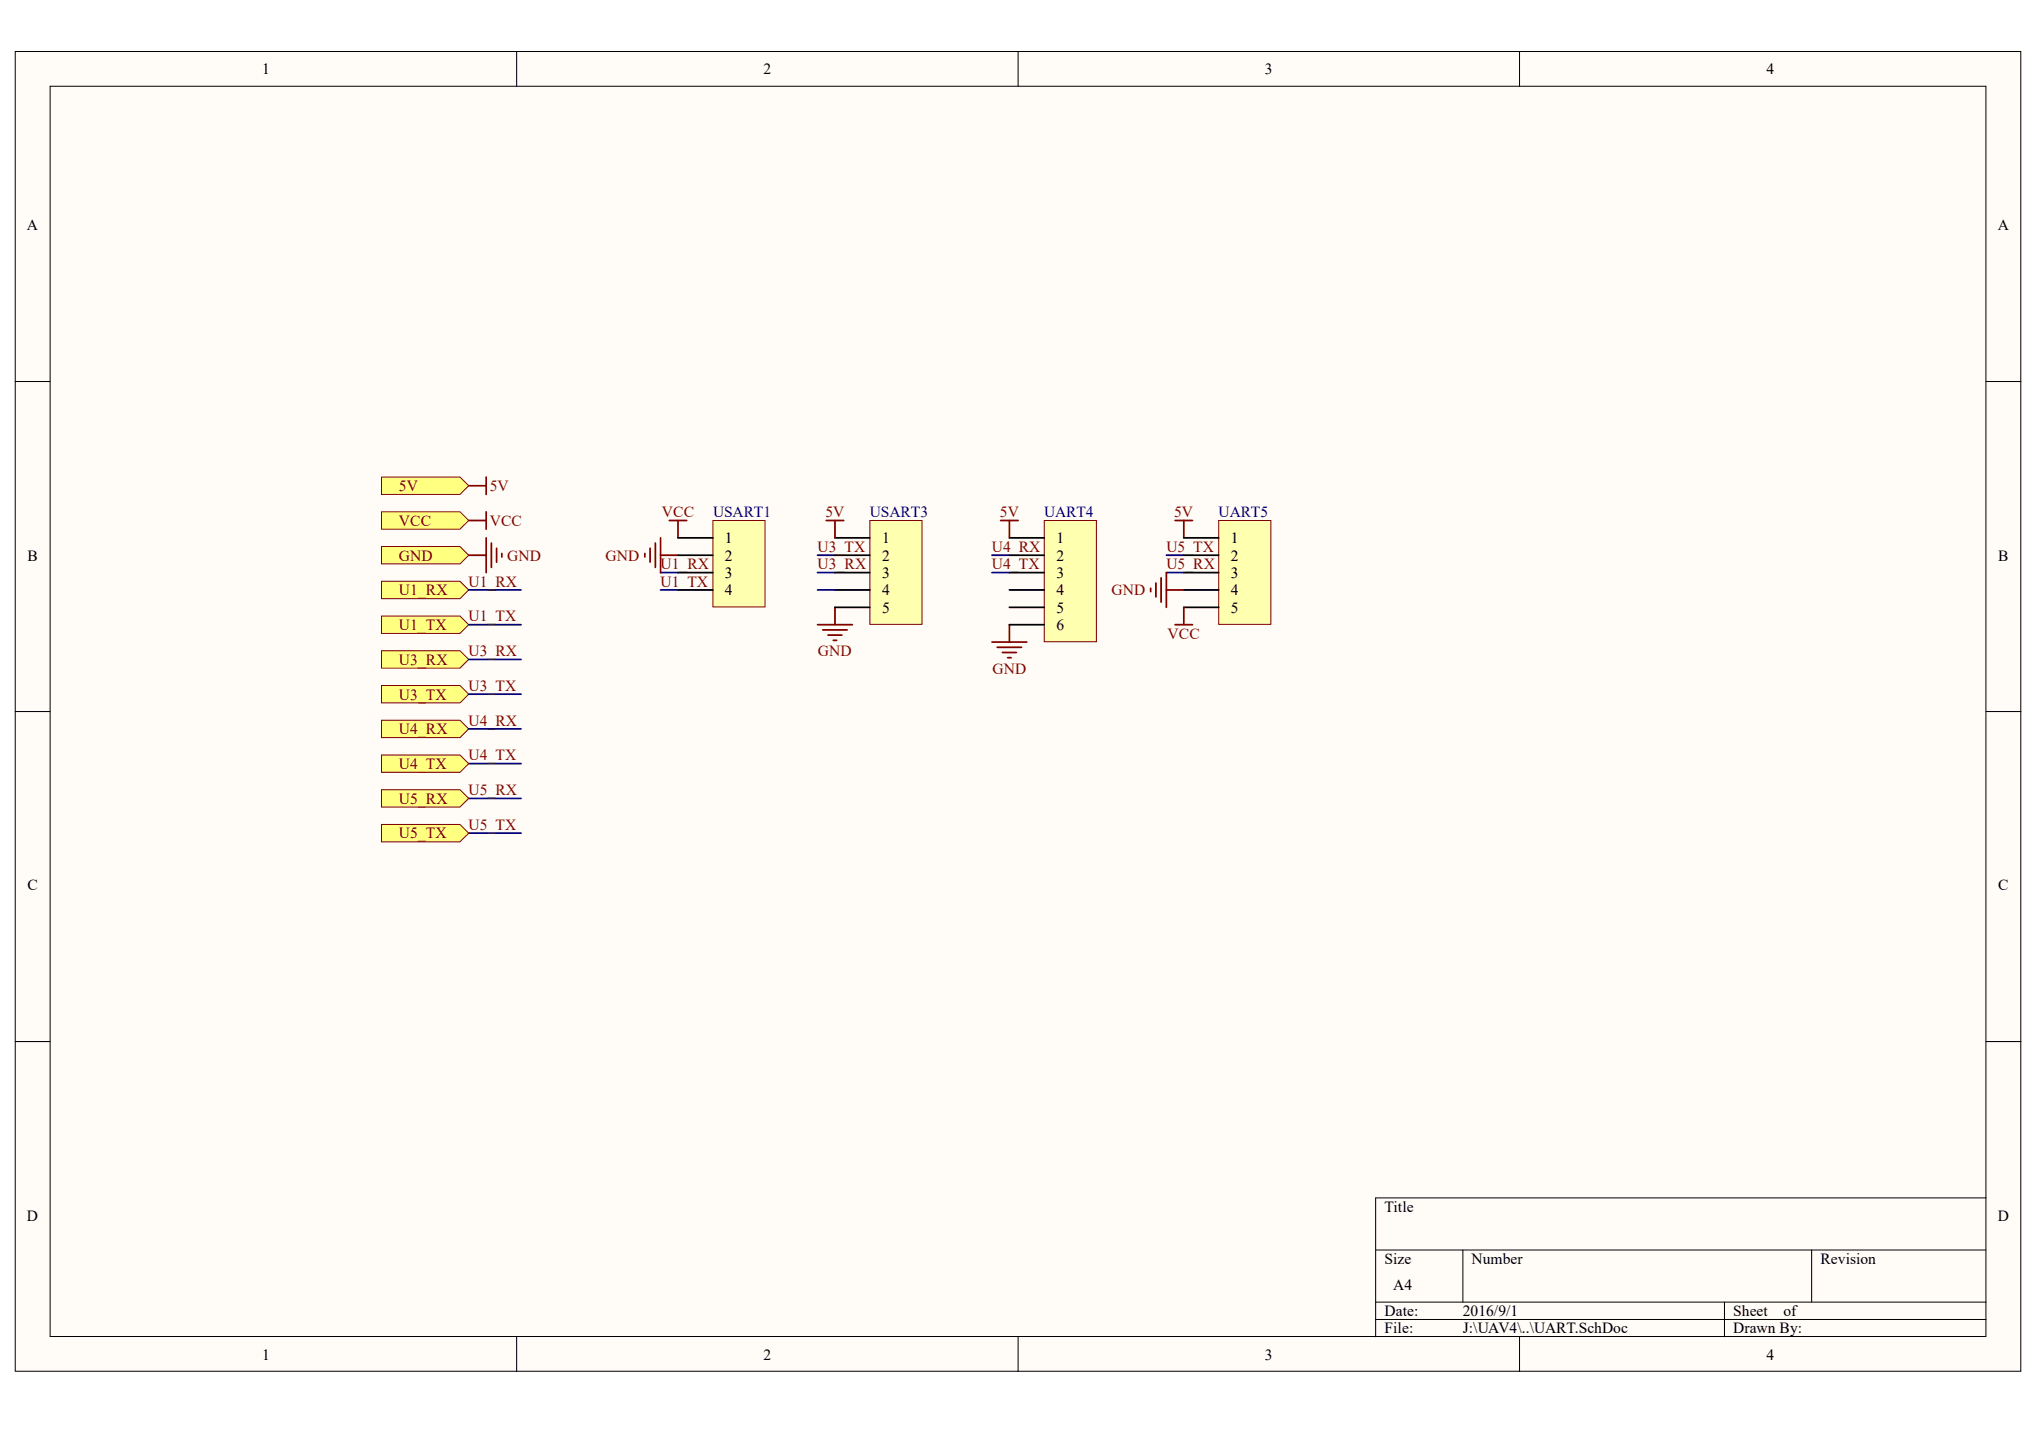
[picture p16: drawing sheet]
<svg xmlns="http://www.w3.org/2000/svg" width="288mm" height="202mm" viewBox="0 0 288 202" stroke-linecap="round" stroke-linejoin="round" font-family="sans-serif">
<defs><g id="words">
<g font-size="2.2">
<text x="37" y="10.5">1</text>
<text x="107.7" y="10.5">2</text>
<text x="178.5" y="10.5">3</text>
<text x="249.3" y="10.5">4</text>
<text x="3.8" y="32.5">A</text>
<text x="281.9" y="32.5">A</text>
<text x="102.3" y="76.6">1</text>
<text x="124.5" y="76.6">1</text>
<text x="149.1" y="76.6">1</text>
<text x="173.7" y="76.6">1</text>
<text x="3.9" y="79.1">B</text>
<text x="102.3" y="79.1">2</text>
<text x="102.3" y="81.5">3</text>
<text x="102.3" y="84">4</text>
<text x="124.5" y="79.1">2</text>
<text x="124.5" y="81.5">3</text>
<text x="124.5" y="84">4</text>
<text x="149.1" y="79.1">2</text>
<text x="149.1" y="81.5">3</text>
<text x="149.1" y="84">4</text>
<text x="173.7" y="79.1">2</text>
<text x="173.7" y="81.5">3</text>
<text x="173.7" y="84">4</text>
<text x="282" y="79.1">B</text>
<text x="124.5" y="86.4">5</text>
<text x="149.1" y="86.4">5</text>
<text x="149.1" y="88.9">6</text>
<text x="173.7" y="86.4">5</text>
<text x="3.9" y="125.6">C</text>
<text x="282" y="125.6">C</text>
<text x="3.8" y="172.2">D</text>
<text x="195.4" y="171">Title</text>
<text x="281.9" y="172.2">D</text>
<text x="195.4" y="178.3">Size</text>
<text x="207.6" y="178.3">Number</text>
<text x="256.9" y="178.3">Revision</text>
<text x="195.4" y="185.6">Date:</text>
<text x="196.6" y="182">A4</text>
<text x="206.4" y="185.6">2016/9/1</text>
<text x="244.6" y="185.6">Sheet</text>
<text x="251.7" y="185.6">of</text>
<text x="37" y="191.8">1</text>
<text x="107.7" y="191.8">2</text>
<text x="178.5" y="191.8">3</text>
<text x="195.4" y="188.1">File:</text>
<text x="206.4" y="188.1">J:\UAV4\..\UART.SchDoc</text>
<text x="244.6" y="188.1">Drawn By:</text>
<text x="249.3" y="191.8">4</text>
</g>
<g font-size="2.2" fill="#800000">
<text x="56.3" y="69.3">5V</text>
<text x="69.1" y="69.3">5V</text>
<text x="56.3" y="74.1">VCC</text>
<text x="69.1" y="74.1">VCC</text>
<text x="93.4" y="72.9">VCC</text>
<text x="115.4" y="77.9">U3_TX</text>
<text x="116.5" y="72.9">5V</text>
<text x="140" y="77.9">U4_RX</text>
<text x="141.1" y="72.9">5V</text>
<text x="164.6" y="77.9">U5_TX</text>
<text x="165.7" y="72.9">5V</text>
<text x="56.3" y="79.1">GND</text>
<text x="56.3" y="84">U1_RX</text>
<text x="66.1" y="82.7">U1_RX</text>
<text x="71.6" y="79.1">GND</text>
<text x="85.4" y="79.1">GND</text>
<text x="93.2" y="82.7">U1_TX</text>
<text x="93.2" y="80.3">U1_RX</text>
<text x="115.4" y="80.3">U3_RX</text>
<text x="140" y="80.3">U4_TX</text>
<text x="156.8" y="84">GND</text>
<text x="164.6" y="80.3">U5_RX</text>
<text x="56.3" y="88.9">U1_TX</text>
<text x="66.1" y="87.6">U1_TX</text>
<text x="56.3" y="93.8">U3_RX</text>
<text x="66.1" y="92.5">U3_RX</text>
<text x="115.4" y="92.5">GND</text>
<text x="140" y="95">GND</text>
<text x="164.8" y="90.1">VCC</text>
<text x="56.3" y="98.7">U3_TX</text>
<text x="66.1" y="97.5">U3_TX</text>
<text x="56.3" y="103.6">U4_RX</text>
<text x="66.1" y="102.3">U4_RX</text>
<text x="66.1" y="107.2">U4_TX</text>
<text x="56.3" y="108.5">U4_TX</text>
<text x="56.3" y="113.4">U5_RX</text>
<text x="66.1" y="112.1">U5_RX</text>
<text x="56.3" y="118.3">U5_TX</text>
<text x="66.1" y="117.1">U5_TX</text>
</g>
<g font-size="2.2" fill="#000080">
<text x="100.6" y="72.9">USART1</text>
<text x="122.8" y="72.9">USART3</text>
<text x="147.3" y="72.9">UART4</text>
<text x="172" y="72.9">UART5</text>
</g>
</g></defs>
<g fill="#fffcf8" stroke="#000" stroke-width=".14">
<path d="M2.2 7.3h283v186.1h-283z"/>
<path d="M7.1 12.2h273.1v176.3h-273.1z"/>
</g>
<g fill="none" stroke="#000" stroke-width=".14">
<path d="M72.9 7.3v4.9M143.7 7.3v4.9M214.4 7.3v4.9M2.2 53.8h4.9M280.3 53.8h4.9M2.2 100.4h4.9M280.3 100.4h4.9M2.2 146.9h4.9M280.3 146.9h4.9M194.1 176.3h86.2M206.4 176.3v7.4M255.6 176.3v7.4"/>
<path d="M280.3 169h-86.2v19.6M72.9 188.6v4.9M143.7 188.6v4.9M194.1 183.7h86.2M194.1 186.1h86.2M214.4 188.6v4.9M243.3 183.7v4.9"/>
</g>
<path d="M115.4 78.3h2.4M140 78.3h2.4M93.2 80.8h2.5M93.2 83.2h2.5M115.4 80.8h2.4M140 80.8h2.4" fill="none" stroke="#000080" stroke-width=".25"/>
<g fill="none" stroke="#800000" stroke-width=".25">
<path d="M91 78.1v.5M91.7 77.3v2M92.5 76.6v3.4M93.2 75.9v4.9M93.2 78.3h2.5M94.4 73.4h2.5M95.7 73.4v2.5M115.4 88.1h4.9M116.1 88.9h3.4M116.8 89.6h2M117.6 90.3h.5M117.8 85.7v2.4"/>
<path d="M140 90.6h4.9M140.7 91.3h3.5M141.5 92h1.9M142.2 92.8h.5M142.4 88.1v2.5"/>
</g>
<path d="M147.4 73.4h7.3v17.1h-7.3z" fill="#ffffb0" stroke="#800000" stroke-width=".14"/>
<path d="M142.4 75.9h5M142.4 78.3h5M142.4 80.8h5M142.4 83.2h5M142.4 85.7h5M142.4 88.1h5" fill="none" stroke="#000" stroke-width=".25"/>
<path d="M122.7 73.4h7.4v14.7h-7.4z" fill="#ffffb0" stroke="#800000" stroke-width=".14"/>
<path d="M117.8 75.9h4.9M117.8 78.3h4.9M117.8 80.8h4.9M117.8 83.2h4.9M117.8 85.7h4.9" fill="none" stroke="#000" stroke-width=".25"/>
<g fill="#ffff80" stroke="#800000" stroke-width=".14">
<path d="M53.8 67.3h11.1l1.2 1.2-1.2 1.2h-11.1z" fill-rule="evenodd"/>
<path d="M53.8 72.2h11.1l1.2 1.2-1.2 1.2h-11.1z" fill-rule="evenodd"/>
<path d="M53.8 77.1h11.1l1.2 1.2-1.2 1.2h-11.1z" fill-rule="evenodd"/>
<path d="M53.8 82h11.1l1.2 1.2-1.2 1.2h-11.1z" fill-rule="evenodd"/>
<path d="M53.8 86.9h11.1l1.2 1.2-1.2 1.2h-11.1z" fill-rule="evenodd"/>
<path d="M53.8 91.8h11.1l1.2 1.2-1.2 1.2h-11.1z" fill-rule="evenodd"/>
<path d="M53.8 96.7h11.1l1.2 1.2-1.2 1.2h-11.1z" fill-rule="evenodd"/>
<path d="M53.8 101.6h11.1l1.2 1.2-1.2 1.2h-11.1z" fill-rule="evenodd"/>
</g>
<path d="M164.6 78.3h2.4M66.1 88.1h7.4M66.1 83.2h7.4M66.1 93h7.4M66.1 97.9h7.4M115.4 83.2h2.4M164.6 80.8h2.4M66.1 102.8h7.4M66.1 107.7h7.4M66.1 112.6h7.4M66.1 117.5h7.4" fill="none" stroke="#000080" stroke-width=".25"/>
<path d="M66.1 78.3h2.5M68.6 75.9v4.9M69.3 76.6v3.4M70.1 77.3v2M70.8 78.1v.5M116.6 73.4h2.5M117.8 73.4v2.5M141.2 73.4h2.5M142.4 73.4v2.5M165.8 73.4h2.5M167 73.4v2.5" fill="none" stroke="#800000" stroke-width=".25"/>
<path d="M172 73.4h7.3v14.7h-7.3z" fill="#ffffb0" stroke="#800000" stroke-width=".14"/>
<path d="M167 75.9h5M167 78.3h5M167 80.8h5M167 83.2h5M167 85.7h5" fill="none" stroke="#000" stroke-width=".25"/>
<path d="M162.4 83v.5M163.1 82.2v2M163.8 81.5v3.4M164.6 80.8v4.9M164.6 83.2h2.4M165.8 88.1h2.5M167 85.7v2.4" fill="none" stroke="#800000" stroke-width=".25"/>
<g fill="#ffff80" stroke="#800000" stroke-width=".14">
<path d="M53.8 106.5h11.1l1.2 1.2-1.2 1.2h-11.1z" fill-rule="evenodd"/>
<path d="M53.8 111.4h11.1l1.2 1.2-1.2 1.2h-11.1z" fill-rule="evenodd"/>
</g>
<path d="M66.1 68.5h2.5M66.1 73.4h2.5M68.6 67.3v2.4M68.6 72.2v2.4" fill="none" stroke="#800000" stroke-width=".25"/>
<path d="M53.8 116.3h11.1l1.2 1.2-1.2 1.2h-11.1z" fill-rule="evenodd" fill="#ffff80" stroke="#800000" stroke-width=".14"/>
<path d="M100.6 73.4h7.4v12.2h-7.4z" fill="#ffffb0" stroke="#800000" stroke-width=".14"/>
<path d="M95.7 75.9h4.9M95.7 78.3h4.9M95.7 80.8h4.9M95.7 83.2h4.9" fill="none" stroke="#000" stroke-width=".25"/>
<use href="#words"/>
</svg>
